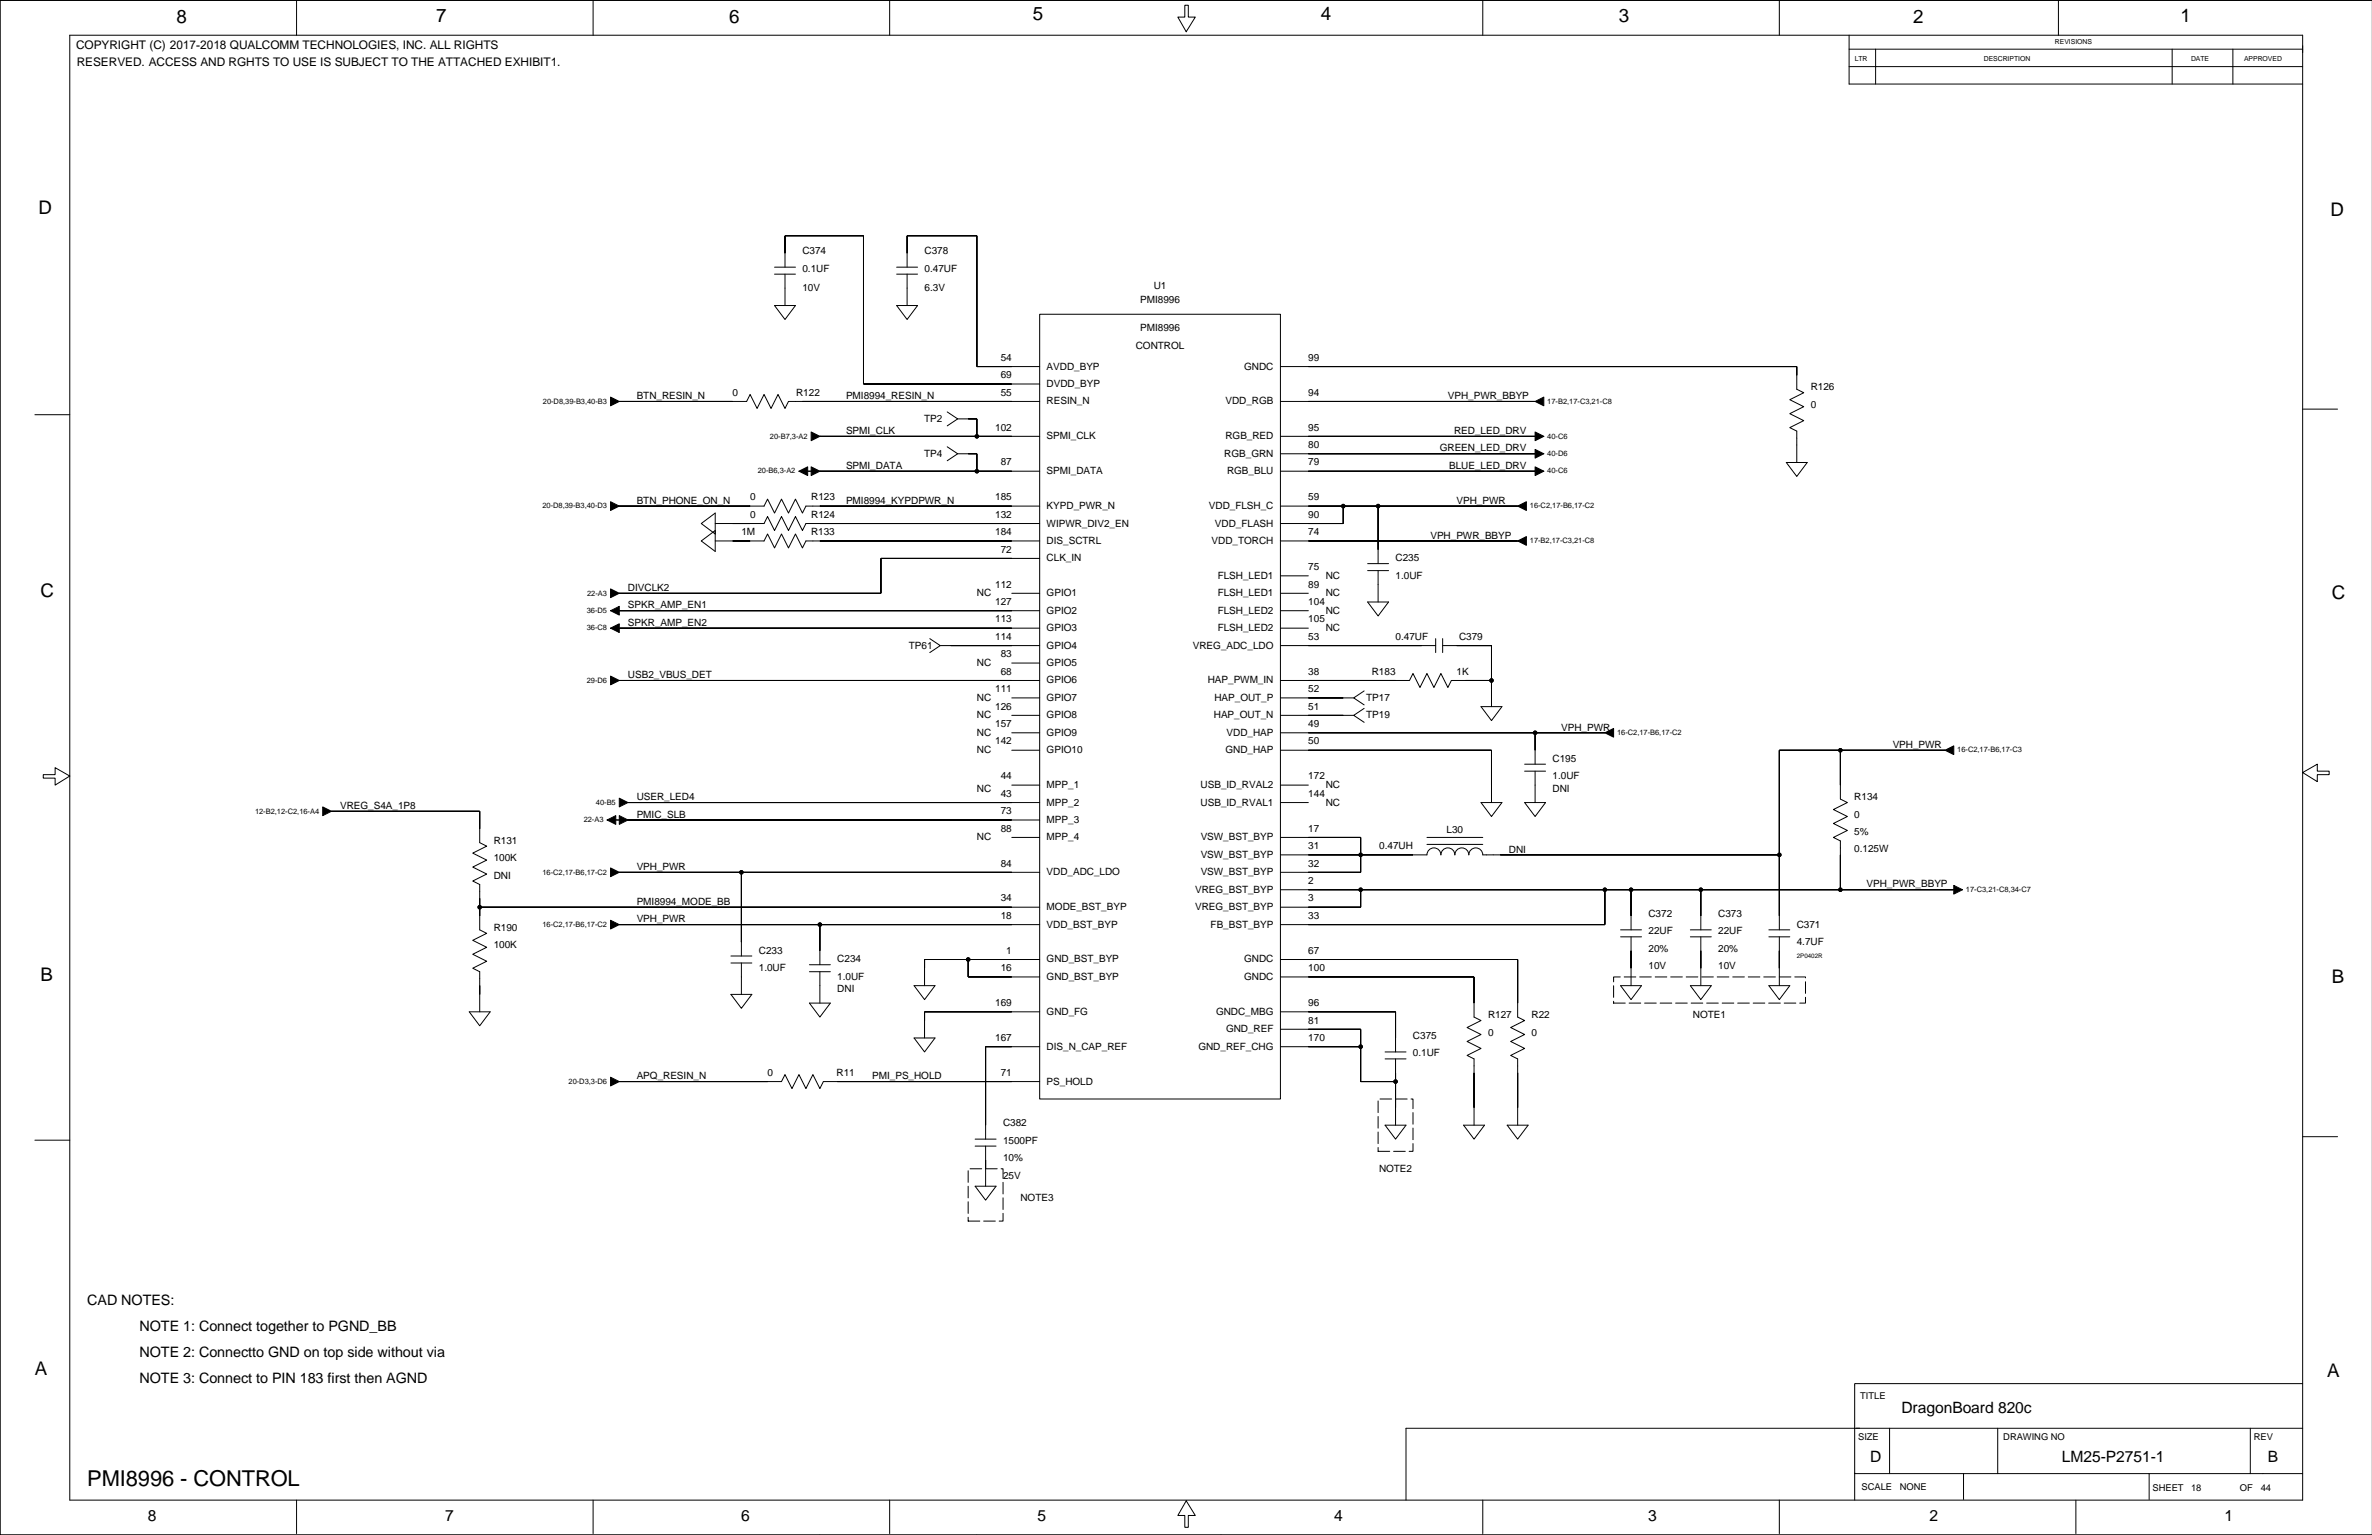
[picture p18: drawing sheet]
<svg xmlns="http://www.w3.org/2000/svg" width="863mm" height="559mm" viewBox="0 0 863 559" stroke-linecap="round" stroke-linejoin="round" font-family="sans-serif">
<defs><g id="words">
<text font-size="8" x="31.7" y="541.1">PMI8996 - CONTROL</text>
<g font-size="6.8">
<text x="64.2" y="8.2">8</text>
<text x="158.7" y="8">7</text>
<text x="265.4" y="8.2">6</text>
<text x="375.8" y="7.5">5</text>
<text x="480.7" y="7.5">4</text>
<text x="589.1" y="8">3</text>
<text x="696.3" y="8.2">2</text>
<text x="793.6" y="8">1</text>
<text x="14" y="77.8">D</text>
<text x="848.2" y="78.6">D</text>
<text x="14.7" y="217.5">C</text>
<text x="848.7" y="218.2">C</text>
<text x="14.7" y="357.1">B</text>
<text x="848.7" y="357.9">B</text>
<text x="12.7" y="500.6">A</text>
<text x="846.9" y="501.4">A</text>
</g>
<g font-size="5.7">
<text x="692" y="514.3">DragonBoard 820c</text>
<text x="680.6" y="532.1">D</text>
<text x="750.4" y="532.1">LM25-P2751-1</text>
<text x="825.3" y="532.1">B</text>
<text x="53.8" y="553.7">8</text>
<text x="162" y="553.7">7</text>
<text x="269.7" y="553.7">6</text>
<text x="377.6" y="553.7">5</text>
<text x="485.5" y="553.7">4</text>
<text x="599.8" y="553.7">3</text>
<text x="702.1" y="553.7">2</text>
<text x="809.6" y="553.7">1</text>
</g>
<g font-size="5.2">
<text x="31.7" y="475.1">CAD NOTES:</text>
<text x="50.8" y="484.6">NOTE 1: Connect together to PGND_BB</text>
<text x="50.8" y="494.1">NOTE 2: Connectto GND on top side without via</text>
<text x="50.8" y="503.6">NOTE 3: Connect to PIN 183 first then AGND</text>
</g>
<g font-size="4.3">
<text x="27.7" y="18">COPYRIGHT (C) 2017-2018 QUALCOMM TECHNOLOGIES, INC. ALL RIGHTS</text>
<text x="27.9" y="24.1">RESERVED. ACCESS AND RGHTS TO USE IS SUBJECT TO THE ATTACHED EXHIBIT1.</text>
</g>
<g font-size="3.6">
<text x="292" y="92.6">C374</text>
<text x="336.5" y="92.6">C378</text>
<text x="292" y="98.9">0.1UF</text>
<text x="336.5" y="98.9">0.47UF</text>
<text x="292" y="106">10V</text>
<text x="336.5" y="106">6.3V</text>
<text x="419.9" y="105.3">U1</text>
<text x="414.9" y="110.4">PMI8996</text>
<text x="414.9" y="120.6">PMI8996</text>
<text x="364.2" y="131.3">54</text>
<text x="413.3" y="126.9">CONTROL</text>
<text x="476.1" y="131.3">99</text>
<text x="364.2" y="137.7">69</text>
<text x="380.9" y="134.5">AVDD_BYP</text>
<text x="452.8" y="134.5">GNDC</text>
<text x="380.9" y="140.9">DVDD_BYP</text>
<text x="659" y="142.1">R126</text>
<text x="231.7" y="145.3">BTN_RESIN_N</text>
<text x="266.6" y="144.1">0</text>
<text x="289.7" y="144.1">R122</text>
<text x="307.9" y="145.3">PMI8994_RESIN_N</text>
<text x="364.2" y="144">55</text>
<text x="380.9" y="147.2">RESIN_N</text>
<text x="446" y="147.2">VDD_RGB</text>
<text x="476.1" y="144">94</text>
<text x="526.9" y="145.3">VPH_PWR_BBYP</text>
<text x="659" y="148.4">0</text>
<text x="336.3" y="153.6">TP2</text>
<text x="307.9" y="158">SPMI_CLK</text>
<text x="362.2" y="156.7">102</text>
<text x="380.9" y="159.9">SPMI_CLK</text>
<text x="446" y="159.9">RGB_RED</text>
<text x="476.1" y="156.7">95</text>
<text x="529.2" y="158">RED_LED_DRV</text>
<text x="336.3" y="166.3">TP4</text>
<text x="445.6" y="166.3">RGB_GRN</text>
<text x="476.1" y="163.1">80</text>
<text x="524" y="164.4">GREEN_LED_DRV</text>
<text x="307.9" y="170.7">SPMI_DATA</text>
<text x="364.2" y="169.4">87</text>
<text x="380.9" y="172.6">SPMI_DATA</text>
<text x="446.6" y="172.6">RGB_BLU</text>
<text x="476.1" y="169.4">79</text>
<text x="527.4" y="170.7">BLUE_LED_DRV</text>
<text x="231.7" y="183.4">BTN_PHONE_ON_N</text>
<text x="273" y="182.1">0</text>
<text x="295.2" y="182.1">R123</text>
<text x="307.9" y="183.4">PMI8994_KYPDPWR_N</text>
<text x="362.2" y="182.1">185</text>
<text x="380.9" y="185.3">KYPD_PWR_N</text>
<text x="440" y="185.3">VDD_FLSH_C</text>
<text x="476.1" y="182.1">59</text>
<text x="530.1" y="183.4">VPH_PWR</text>
<text x="273" y="188.5">0</text>
<text x="295.2" y="188.5">R124</text>
<text x="362.2" y="188.5">132</text>
<text x="380.9" y="191.7">WIPWR_DIV2_EN</text>
<text x="442.2" y="191.7">VDD_FLASH</text>
<text x="476.1" y="188.5">90</text>
<text x="269.8" y="194.8">1M</text>
<text x="295.2" y="194.8">R133</text>
<text x="362.2" y="194.8">184</text>
<text x="476.1" y="194.8">74</text>
<text x="520.6" y="196.1">VPH_PWR_BBYP</text>
<text x="364.2" y="201.2">72</text>
<text x="380.9" y="198">DIS_SCTRL</text>
<text x="441" y="198">VDD_TORCH</text>
<text x="380.9" y="204.4">CLK_IN</text>
<text x="476.1" y="207.5">75</text>
<text x="507.9" y="204.4">C235</text>
<text x="228.5" y="215.2">DIVCLK2</text>
<text x="362.2" y="213.9">112</text>
<text x="443.2" y="210.7">FLSH_LED1</text>
<text x="476.1" y="213.9">89</text>
<text x="482.5" y="210.7">NC</text>
<text x="507.9" y="210.7">1.0UF</text>
<text x="228.5" y="221.5">SPKR_AMP_EN1</text>
<text x="355.5" y="217.1">NC</text>
<text x="362.2" y="220.2">127</text>
<text x="380.9" y="217.1">GPIO1</text>
<text x="443.2" y="217.1">FLSH_LED1</text>
<text x="476.1" y="220.2">104</text>
<text x="482.5" y="217.1">NC</text>
<text x="228.5" y="227.8">SPKR_AMP_EN2</text>
<text x="362.2" y="226.6">113</text>
<text x="380.9" y="223.4">GPIO2</text>
<text x="443.2" y="223.4">FLSH_LED2</text>
<text x="476.1" y="226.6">105</text>
<text x="482.5" y="223.4">NC</text>
<text x="362.2" y="232.9">114</text>
<text x="380.9" y="229.8">GPIO3</text>
<text x="443.2" y="229.8">FLSH_LED2</text>
<text x="476.1" y="232.9">53</text>
<text x="482.5" y="229.8">NC</text>
<text x="507.9" y="232.9">0.47UF</text>
<text x="531" y="232.9">C379</text>
<text x="330.8" y="236.1">TP61</text>
<text x="364.2" y="239.3">83</text>
<text x="380.9" y="236.1">GPIO4</text>
<text x="434.1" y="236.1">VREG_ADC_LDO</text>
<text x="355.5" y="242.5">NC</text>
<text x="364.2" y="245.6">68</text>
<text x="380.9" y="242.5">GPIO5</text>
<text x="476.1" y="245.6">38</text>
<text x="499.2" y="245.6">R183</text>
<text x="530.1" y="245.6">1K</text>
<text x="228.5" y="246.9">USB2_VBUS_DET</text>
<text x="362.2" y="252">111</text>
<text x="380.9" y="248.8">GPIO6</text>
<text x="439.6" y="248.8">HAP_PWM_IN</text>
<text x="476.1" y="252">52</text>
<text x="355.5" y="255.2">NC</text>
<text x="380.9" y="255.2">GPIO7</text>
<text x="442" y="255.2">HAP_OUT_P</text>
<text x="497.2" y="255.2">TP17</text>
<text x="355.5" y="261.5">NC</text>
<text x="362.2" y="258.3">126</text>
<text x="380.9" y="261.5">GPIO8</text>
<text x="441.8" y="261.5">HAP_OUT_N</text>
<text x="476.1" y="258.3">51</text>
<text x="497.2" y="261.5">TP19</text>
<text x="355.5" y="267.9">NC</text>
<text x="362.2" y="264.7">157</text>
<text x="380.9" y="267.9">GPIO9</text>
<text x="446.4" y="267.9">VDD_HAP</text>
<text x="476.1" y="264.7">49</text>
<text x="568.2" y="265.9">VPH_PWR</text>
<text x="355.5" y="274.2">NC</text>
<text x="362.2" y="271">142</text>
<text x="380.9" y="274.2">GPIO10</text>
<text x="446" y="274.2">GND_HAP</text>
<text x="476.1" y="271">50</text>
<text x="688.8" y="272.3">VPH_PWR</text>
<text x="565" y="277.4">C195</text>
<text x="364.2" y="283.7">44</text>
<text x="380.9" y="286.9">MPP_1</text>
<text x="436.9" y="286.9">USB_ID_RVAL2</text>
<text x="476.1" y="283.7">172</text>
<text x="482.5" y="286.9">NC</text>
<text x="565" y="283.7">1.0UF</text>
<text x="231.7" y="291.3">USER_LED4</text>
<text x="355.5" y="288.2">NC</text>
<text x="364.2" y="290.1">43</text>
<text x="380.9" y="293.2">MPP_2</text>
<text x="436.9" y="293.2">USB_ID_RVAL1</text>
<text x="476.1" y="290.1">144</text>
<text x="482.5" y="293.2">NC</text>
<text x="565" y="288.2">DNI</text>
<text x="674.9" y="291.3">R134</text>
<text x="123.8" y="294.5">VREG_S4A_1P8</text>
<text x="231.7" y="297.7">PMIC_SLB</text>
<text x="364.2" y="296.4">73</text>
<text x="380.9" y="299.6">MPP_3</text>
<text x="674.9" y="297.6">0</text>
<text x="355.5" y="305.9">NC</text>
<text x="364.2" y="302.8">88</text>
<text x="380.9" y="305.9">MPP_4</text>
<text x="437" y="305.9">VSW_BST_BYP</text>
<text x="476.1" y="302.8">17</text>
<text x="526.5" y="303.4">L30</text>
<text x="674.9" y="304">5%</text>
<text x="179.7" y="307.1">R131</text>
<text x="476.1" y="309.1">31</text>
<text x="502" y="309.1">0.47UH</text>
<text x="549.1" y="310.4">DNI</text>
<text x="674.9" y="310.3">0.125W</text>
<text x="179.7" y="313.5">100K</text>
<text x="231.7" y="316.7">VPH_PWR</text>
<text x="364.2" y="315.5">84</text>
<text x="437" y="312.3">VSW_BST_BYP</text>
<text x="476.1" y="315.5">32</text>
<text x="179.7" y="319.9">DNI</text>
<text x="380.9" y="318.6">VDD_ADC_LDO</text>
<text x="437" y="318.6">VSW_BST_BYP</text>
<text x="476.1" y="321.8">2</text>
<text x="679.3" y="323.1">VPH_PWR_BBYP</text>
<text x="231.7" y="329.4">PMI8994_MODE_BB</text>
<text x="364.2" y="328.2">34</text>
<text x="435" y="325">VREG_BST_BYP</text>
<text x="476.1" y="328.2">3</text>
<text x="231.7" y="335.8">VPH_PWR</text>
<text x="364.2" y="334.5">18</text>
<text x="380.9" y="331.3">MODE_BST_BYP</text>
<text x="435" y="331.3">VREG_BST_BYP</text>
<text x="476.1" y="334.5">33</text>
<text x="599.9" y="333.8">C372</text>
<text x="625.3" y="333.8">C373</text>
<text x="179.7" y="338.9">R190</text>
<text x="380.9" y="337.7">VDD_BST_BYP</text>
<text x="440.6" y="337.7">FB_BST_BYP</text>
<text x="599.9" y="340.2">22UF</text>
<text x="625.3" y="340.2">22UF</text>
<text x="653.9" y="337.7">C371</text>
<text x="179.7" y="345.2">100K</text>
<text x="276.2" y="347.2">C233</text>
<text x="366.2" y="347.2">1</text>
<text x="476.1" y="347.2">67</text>
<text x="599.9" y="346.5">20%</text>
<text x="625.3" y="346.5">20%</text>
<text x="653.9" y="344">4.7UF</text>
<text x="276.2" y="353.6">1.0UF</text>
<text x="304.7" y="350.4">C234</text>
<text x="364.2" y="353.5">16</text>
<text x="380.9" y="350.4">GND_BST_BYP</text>
<text x="452.8" y="350.4">GNDC</text>
<text x="476.1" y="353.5">100</text>
<text x="599.9" y="352.9">10V</text>
<text x="625.3" y="352.9">10V</text>
<text x="304.7" y="356.7">1.0UF</text>
<text x="380.9" y="356.7">GND_BST_BYP</text>
<text x="452.8" y="356.7">GNDC</text>
<text x="304.7" y="361.2">DNI</text>
<text x="362.2" y="366.2">169</text>
<text x="380.9" y="369.4">GND_FG</text>
<text x="442.6" y="369.4">GNDC_MBG</text>
<text x="476.1" y="366.2">96</text>
<text x="541.5" y="370.6">R127</text>
<text x="557.4" y="370.6">R22</text>
<text x="616.1" y="370.7">NOTE1</text>
<text x="446.2" y="375.8">GND_REF</text>
<text x="476.1" y="372.6">81</text>
<text x="541.5" y="377">0</text>
<text x="557.4" y="377">0</text>
<text x="362.2" y="378.9">167</text>
<text x="380.9" y="382.1">DIS_N_CAP_REF</text>
<text x="436.1" y="382.1">GND_REF_CHG</text>
<text x="476.1" y="378.9">170</text>
<text x="514.2" y="378.3">C375</text>
<text x="514.2" y="384.6">0.1UF</text>
<text x="231.7" y="392.9">APQ_RESIN_N</text>
<text x="279.3" y="391.6">0</text>
<text x="304.5" y="391.6">R11</text>
<text x="317.4" y="392.9">PMI_PS_HOLD</text>
<text x="364.2" y="391.6">71</text>
<text x="380.9" y="394.8">PS_HOLD</text>
<text x="365" y="410">C382</text>
<text x="365" y="416.3">1500PF</text>
<text x="365" y="422.7">10%</text>
<text x="365" y="429">25V</text>
<text x="501.9" y="426.6">NOTE2</text>
<text x="371.4" y="437.3">NOTE3</text>
</g>
<g font-size="3.4">
<text x="677" y="509.3">TITLE</text>
<text x="676.2" y="524.3">SIZE</text>
<text x="729.1" y="524.3">DRAWING NO</text>
<text x="820.2" y="524.3">REV</text>
<text x="677.5" y="542.6">SCALE</text>
<text x="691.4" y="542.6">NONE</text>
<text x="783.4" y="542.8">SHEET</text>
<text x="797.4" y="542.8">18</text>
<text x="815.2" y="542.8">OF</text>
<text x="822.8" y="542.8">44</text>
</g>
<g font-size="2.7">
<text x="197.6" y="147">20-D8,39-B3,40-B3</text>
<text x="563.1" y="147">17-B2,17-C3,21-C8</text>
<text x="280.2" y="159.7">20-B7,3-A2</text>
<text x="563.1" y="159.7">40-C6</text>
<text x="563.1" y="166">40-D6</text>
<text x="275.8" y="172.4">20-B6,3-A2</text>
<text x="563.1" y="172.4">40-C6</text>
<text x="197.4" y="185">20-D8,39-B3,40-D3</text>
<text x="556.8" y="185">16-C2,17-B6,17-C2</text>
<text x="556.8" y="197.7">17-B2,17-C3,21-C8</text>
<text x="213.7" y="216.8">22-A3</text>
<text x="213.5" y="223.1">36-D5</text>
<text x="213.5" y="229.5">36-C8</text>
<text x="213.5" y="248.5">29-D6</text>
<text x="588.5" y="267.6">16-C2,17-B6,17-C2</text>
<text x="712.3" y="273.9">16-C2,17-B6,17-C3</text>
<text x="216.9" y="293">40-B5</text>
<text x="92.8" y="296.1">12-B2,12-C2,16-A4</text>
<text x="212.4" y="299.3">22-A3</text>
<text x="197.4" y="318.4">16-C2,17-B6,17-C2</text>
<text x="715.5" y="324.7">17-C3,21-C8,34-C7</text>
<text x="197.4" y="337.4">16-C2,17-B6,17-C2</text>
<text x="206.9" y="394.6">20-D3,3-D6</text>
</g>
<g font-size="2.5">
<text x="747.9" y="16.1">REVISIONS</text>
<text x="675" y="22.2">LTR</text>
<text x="722" y="22.2">DESCRIPTION</text>
<text x="797.4" y="22.2">DATE</text>
<text x="816.7" y="22.2">APPROVED</text>
</g>
<text font-size="2.3" x="653.9" y="348.8">2P0402R</text>
</g></defs>
<g fill="none" stroke="#000" stroke-width=".36">
<path d="M0 .1h863.3h-863.3v558.7zM25.4 12.8h812.6v533.3h-812.6zM107.9 .1v12.7M215.9 .1v12.7M323.8 .1v12.7M431.2 1.9h1.3v4.3h2.5l-3.3 5.4-3-5.4h2.5zM539.6 .1v12.7M647.6 .1v12.7M672.9 12.8v17.8h165.1M672.9 17.9h165.1M682.6 17.9v12.7M749.1 .1v12.7"/>
<path d="M790.5 17.9v12.7M812.6 17.9v12.7M672.9 24.3h165.1M281.9 99.8h7.6M281.9 97.3h7.6M285.7 97.3v-11.5h28.6v54h64.1M285.7 99.8v11.4M326.3 99.8h7.6M326.3 97.3h7.6M330.1 97.3v-11.5h25.4v47.6h22.9M330.1 99.8v11.4M281.9 111.2h7.6l-3.8 5.1z"/>
<path d="M285.7 104.9h.1M326.3 111.2h7.6l-3.8 5.1zM330.1 104.9h.1M378.4 114.4h87.6v285.7h-87.6zM466 133.4h187.9v8.3l2.5 1.3-5 2.5 5 2.5-5 2.6 5 2.5-5 2.6 2.5 1.2v11.5M12.7 151h12.7M225.4 146.1h.1M225.4 146.1h46.3l1.3-2.5 2.5 5.1 2.6-5.1 2.5 5.1 2.5-5.1 2.6 5.1 1.3-2.6h91.4M298.4 158.8h.1M298.4 158.8h80M344.7 150l3.8 2.5-3.8 2.5M348.5 152.5h7v6.3"/>
<path d="M466 146.1h92.7M466 158.8h92.7M558.7 158.8h.1M558.7 146.1h.1M838 148.9h12.7M293.9 171.5h3.2M298.4 171.5h.1M298.4 171.5h80M344.7 162.7l3.8 2.5-3.8 2.5M348.5 165.2h7v6.3M466 165.2h92.7M466 171.5h92.7"/>
<path d="M558.7 165.2h.1M558.7 171.5h.1M650.1 168.4h7.6l-3.8 5zM653.9 162h.1M225.4 184.2h52.7l1.2-2.5 2.6 5.1 2.5-5.1 2.6 5.1 2.5-5.1 2.5 5.1 1.3-2.6h85.1M225.4 184.2h.1M260.3 193.1l-5.1 3.8 5.1 3.8v-13.9l-5.1 3.8 5.1 3.8M260.3 190.6h17.8l1.2-2.6 2.6 5.1 2.5-5.1 2.6 5.1 2.5-5.1 2.5 5.1 1.3-2.5h85.1M260.3 196.9h17.8l1.2-2.5 2.6 5.1 2.5-5.1 2.6 5.1 2.5-5.1 2.5 5.1 1.3-2.6h85.1M466 184.2h86.3M466 196.9h86.3M488.8 184.2v6.4h-22.8"/>
<path d="M501.5 184.2v21M552.3 196.9h.1M552.3 184.2h.1M225.4 216h.1M368.2 216h10.2M378.4 203.3h-57.8v12.7h-95.2M466 216h10.1M466 209.6h10.1M497.7 219.2h7.6l-3.8 5zM497.7 207.7h7.6M497.7 205.2h7.6M501.5 212.8h.1"/>
<path d="M501.5 207.7v11.5M225.4 222.3h153M225.4 228.7h153M225.4 222.3h.1M225.4 228.7h.1M338.4 232.5l3.8 2.5-3.8 2.6M342.2 235h36.2M466 235h56.5M466 222.3h10.1M466 228.7h10.1M522.5 232.5v5.1M525 235h17.8v22.2"/>
<path d="M525 232.5v5.1M225.4 247.7h153M225.4 247.7h.1M368.2 254.1h10.2M368.2 241.4h10.2M466 247.7h47l1.2-2.5 2.6 5.1 2.5-5.1 2.6 5.1 2.5-5.1 2.5 5.1 1.3-2.6h14.6M466 254.1h26.6M496.5 251.5l-3.9 2.6 3.9 2.5M496.5 257.9l-3.9 2.5 3.9 2.6M539 257.2h7.6l-3.8 5.1zM368.2 273.1h10.2M368.2 266.8h10.2"/>
<path d="M368.2 260.4h10.2M466 273.1h76.8v19.1M466 266.8h118.1M466 260.4h26.6M554.9 278.2h7.6M558.7 266.8v11.4M584.1 266.8h.1M669.8 273.1v17.8l2.5 1.3-5.1 2.5 5.1 2.5-5.1 2.6 5.1 2.5-5.1 2.6 2.6 1.2v17.8M707.9 273.1h.1M707.9 273.1h-60.3v65.4M15.7 282h4.4v-2.5l5.3 3-5.3 3.3v-2.5h-4.4zM120.6 295.3h.1"/>
<path d="M120.6 295.3h54v11.5l2.5 1.2-5.1 2.6 5.1 2.5-5.1 2.6 5.1 2.5-5.1 2.5 2.6 1.3v16.5l2.5 1.3-5.1 2.5 5.1 2.6-5.1 2.5 5.1 2.5-5.1 2.6 2.6 1.2v14.6M224.1 298.5h3.2M228.5 292.2h149.9M228.5 298.5h149.9M228.5 298.5h.1M228.5 292.2h.1M368.2 285.8h10.2M466 292.2h10.1M466 285.8h10.1M539 292.2h7.6l-3.8 5zM554.9 292.2h7.6l-3.8 5zM554.9 280.7h7.6"/>
<path d="M558.7 285.8h.1M558.7 280.7v11.5M838 281.2l5.3-3v2.5h4.4v1.3h-4.4v2.5zM225.4 317.6h153M225.4 317.6h.1M269.8 317.6v30.4M368.2 304.9h10.2M466 311.2h53.3a2.54 2.54 0 0 1 2.6-2.5 2.54 2.54 0 0 1 2.5 2.5 2.54 2.54 0 0 1 2.5-2.5 2.54 2.54 0 0 1 2.6 2.5 2.54 2.54 0 0 1 2.5-2.5 2.54 2.54 0 0 1 2.5 2.5 2.54 2.54 0 0 1 2.6-2.5 2.54 2.54 0 0 1 2.5 2.5h108M466 304.9h29.2v12.7h-29.2M519.3 304.9h20.3M519.3 307.4h20.3M174.6 330.3h203.8"/>
<path d="M225.4 336.6h.1M225.4 336.6h153M298.4 336.6v14.6M466 323.9h245M495.2 323.9v6.4h-29.2M584.1 323.9v12.7h-118.1M589.8 338.5h7.6M593.6 323.9v14.6M615.2 338.5h7.6M619 323.9v14.6M643.7 338.5h7.7M711 323.9h.1"/>
<path d="M266 350.6h7.6M266 348h7.6M269.8 355.6h.1M269.8 350.6v11.4M294.6 353.7h7.6M294.6 351.2h7.6M298.4 358.8h.1M298.4 353.7v11.5M332.7 358.8h7.6l-3.8 5.1zM352.3 349.3v6.3h26.1M378.4 349.3h-41.9v9.5M466 349.3h86.3v20.9l2.6 1.3-5.1 2.6 5.1 2.5-5.1 2.5 5.1 2.6-5.1 2.5 2.5 1.3v24.1"/>
<path d="M466 355.6h70.5v14.6l2.5 1.3-5.1 2.6 5.1 2.5-5.1 2.5 5.1 2.6-5.1 2.5 2.6 1.3v24.1M589.8 358.8h7.6l-3.8 5.1zM589.8 341h7.6M593.6 341v17.8M615.2 358.8h7.6l-3.8 5.1zM615.2 341h7.6M619 341v17.8M643.7 358.8h7.7l-3.8 5.1zM643.7 341h7.7M647.6 341v17.8M170.8 368.3h7.6l-3.8 5.1zM266 362h7.6l-3.8 5.1z"/>
<path d="M294.6 365.2h7.6l-3.8 5zM332.7 377.9h7.6l-3.8 5zM378.4 368.3h-41.9v9.6M466 374.7h29.2v19h12.7M466 368.3h41.9v14.6M225.4 393.7h59l1.3-2.5 2.5 5.1 2.6-5.1 2.5 5.1 2.5-5.1 2.6 5.1 1.3-2.6h78.7M225.4 393.7h.1M378.4 381h-19.7v33.7M466 381h29.2M504.1 385.5h7.6M504.1 382.9h7.6M507.9 385.5v24.1"/>
<path d="M12.7 415.1h12.7M354.9 417.2h7.6M354.9 414.7h7.6M358.7 417.2v14.6M504.1 409.6h7.6l-3.8 5.1zM532.6 409.6h7.7l-3.8 5.1zM548.5 409.6h7.6l-3.8 5.1zM838 413.8h12.7M354.9 431.8h7.6l-3.8 5.1zM687.7 519.9v16.6M727 519.9v16.6M819 519.9v16.6"/>
<path d="M838 503.7h-163v42.4M838 519.9h-326.3v26.2M675 536.5h163M714.6 536.5v9.3M782.1 536.5v9.3M0 558.8h863.3M107.9 546.1v12.2M215.9 546.1v12.2M298.4 558.8h.1M323.8 546.1v12.2M355.5 558.8h.1M431.7 546.4l3.3 5.3h-2.5v4.3h-1.3v-4.3h-2.5z"/>
<path d="M444.4 558.8h.1M539.6 546.1v12.2M539.6 558.8h.1M647.6 546.1v12.2M755.5 546.1v12.2"/>
<circle cx="355.5" cy="158.8" r=".63"/>
<circle cx="355.5" cy="171.5" r=".63"/>
<circle cx="488.8" cy="184.2" r=".63"/>
<circle cx="501.5" cy="184.2" r=".63"/>
<circle cx="542.8" cy="247.7" r=".63"/>
<circle cx="558.7" cy="266.8" r=".63"/>
<circle cx="669.8" cy="273.1" r=".63"/>
<circle cx="269.8" cy="317.6" r=".63"/>
<circle cx="495.2" cy="311.2" r=".63"/>
<circle cx="647.6" cy="311.2" r=".63"/>
<circle cx="174.6" cy="330.3" r=".63"/>
<circle cx="298.4" cy="336.6" r=".63"/>
<circle cx="495.2" cy="323.9" r=".63"/>
<circle cx="584.1" cy="323.9" r=".63"/>
<circle cx="593.6" cy="323.9" r=".63"/>
<circle cx="619" cy="323.9" r=".63"/>
<circle cx="669.8" cy="323.9" r=".63"/>
<circle cx="352.3" cy="349.3" r=".63"/>
<circle cx="495.2" cy="381" r=".63"/>
<circle cx="507.9" cy="393.7" r=".63"/>
</g>
<g fill="#000" stroke="#000" stroke-width=".36">
<path d="M285.7 85.8v6.4z" fill-rule="evenodd"/>
<path d="M314.3 85.8v54z" fill-rule="evenodd"/>
<path d="M285.7 85.8h28.6z" fill-rule="evenodd"/>
<path d="M330.1 85.8v6.4z" fill-rule="evenodd"/>
<path d="M330.1 85.8h25.4z" fill-rule="evenodd"/>
<path d="M355.5 85.8v47.6z" fill-rule="evenodd"/>
<path d="M355.5 133.4h12.7z" fill-rule="evenodd"/>
<path d="M314.3 139.8h53.9z" fill-rule="evenodd"/>
<path d="M653.9 133.4v3.2z" fill-rule="evenodd"/>
<path d="M476.1 133.4h177.8z" fill-rule="evenodd"/>
<path d="M222.2 144.6l3.2 1.5-3.2 1.6z" fill-rule="evenodd"/>
<path d="M225.4 146.1h41.2z" fill-rule="evenodd"/>
<path d="M295.2 157.3l3.2 1.5-3.2 1.6z" fill-rule="evenodd"/>
<path d="M355.5 152.5v6.3z" fill-rule="evenodd"/>
<path d="M352.3 152.5h3.2z" fill-rule="evenodd"/>
<path d="M298.4 158.8h57.1z" fill-rule="evenodd"/>
<path d="M355.5 158.8h12.7z" fill-rule="evenodd"/>
<path d="M292 146.1h76.2z" fill-rule="evenodd"/>
<path d="M476.1 158.8h82.6z" fill-rule="evenodd"/>
<path d="M476.1 146.1h82.6z" fill-rule="evenodd"/>
<path d="M558.7 146.1l3.1-1.5v3.1z" fill-rule="evenodd"/>
<path d="M558.7 157.3l3.1 1.5-3.1 1.6z" fill-rule="evenodd"/>
<path d="M290.8 171.5l3.1-1.5v3.1z" fill-rule="evenodd"/>
<path d="M295.2 170l3.2 1.5-3.2 1.6z" fill-rule="evenodd"/>
<path d="M298.4 171.5h57.1z" fill-rule="evenodd"/>
<path d="M352.3 165.2h3.2z" fill-rule="evenodd"/>
<path d="M355.5 165.2v6.3z" fill-rule="evenodd"/>
<path d="M355.5 171.5h12.7z" fill-rule="evenodd"/>
<path d="M476.1 165.2h82.6z" fill-rule="evenodd"/>
<path d="M476.1 171.5h82.6z" fill-rule="evenodd"/>
<path d="M558.7 163.6l3.1 1.6-3.1 1.6z" fill-rule="evenodd"/>
<path d="M558.7 170l3.1 1.5-3.1 1.6z" fill-rule="evenodd"/>
<path d="M222.2 182.6l3.2 1.6-3.2 1.6z" fill-rule="evenodd"/>
<path d="M225.4 184.2h47.6z" fill-rule="evenodd"/>
<path d="M266.6 190.6h6.4z" fill-rule="evenodd"/>
<path d="M266.6 196.9h6.4z" fill-rule="evenodd"/>
<path d="M298.4 184.2h69.8z" fill-rule="evenodd"/>
<path d="M298.4 190.6h69.8z" fill-rule="evenodd"/>
<path d="M298.4 196.9h69.8z" fill-rule="evenodd"/>
<path d="M476.1 190.6h12.7z" fill-rule="evenodd"/>
<path d="M488.8 184.2v6.4z" fill-rule="evenodd"/>
<path d="M476.1 184.2h12.7z" fill-rule="evenodd"/>
<path d="M501.5 184.2v15.9z" fill-rule="evenodd"/>
<path d="M488.8 184.2h12.7z" fill-rule="evenodd"/>
<path d="M476.1 196.9h76.2z" fill-rule="evenodd"/>
<path d="M501.5 184.2h50.8z" fill-rule="evenodd"/>
<path d="M552.3 196.9l3.2-1.6v3.2z" fill-rule="evenodd"/>
<path d="M552.3 184.2l3.2-1.6v3.2z" fill-rule="evenodd"/>
<path d="M222.2 214.4l3.2 1.6-3.2 1.6z" fill-rule="evenodd"/>
<path d="M225.4 216h95.2z" fill-rule="evenodd"/>
<path d="M320.6 203.3v12.7z" fill-rule="evenodd"/>
<path d="M320.6 203.3h47.6z" fill-rule="evenodd"/>
<path d="M222.2 222.3l3.2-1.6v3.2z" fill-rule="evenodd"/>
<path d="M222.2 228.7l3.2-1.6v3.2z" fill-rule="evenodd"/>
<path d="M225.4 222.3h142.8z" fill-rule="evenodd"/>
<path d="M225.4 228.7h142.8z" fill-rule="evenodd"/>
<path d="M346 235h22.2z" fill-rule="evenodd"/>
<path d="M476.1 235h41.3z" fill-rule="evenodd"/>
<path d="M530.1 235h12.7z" fill-rule="evenodd"/>
<path d="M542.8 235v12.7z" fill-rule="evenodd"/>
<path d="M222.2 246.1l3.2 1.6-3.2 1.6z" fill-rule="evenodd"/>
<path d="M225.4 247.7h142.8z" fill-rule="evenodd"/>
<path d="M476.1 254.1h12.7z" fill-rule="evenodd"/>
<path d="M476.1 247.7h31.8z" fill-rule="evenodd"/>
<path d="M533.3 247.7h9.5z" fill-rule="evenodd"/>
<path d="M542.8 247.7v3.2z" fill-rule="evenodd"/>
<path d="M476.1 260.4h12.7z" fill-rule="evenodd"/>
<path d="M542.8 273.1v12.7z" fill-rule="evenodd"/>
<path d="M476.1 273.1h66.7z" fill-rule="evenodd"/>
<path d="M558.7 266.8v6.3z" fill-rule="evenodd"/>
<path d="M476.1 266.8h82.6z" fill-rule="evenodd"/>
<path d="M558.7 266.8h25.4z" fill-rule="evenodd"/>
<path d="M584.1 266.8l3.1-1.6v3.2z" fill-rule="evenodd"/>
<path d="M647.6 273.1v38.1z" fill-rule="evenodd"/>
<path d="M669.8 273.1v12.7z" fill-rule="evenodd"/>
<path d="M647.6 273.1h22.2z" fill-rule="evenodd"/>
<path d="M669.8 273.1h38.1z" fill-rule="evenodd"/>
<path d="M707.9 273.1l3.1-1.6v3.2z" fill-rule="evenodd"/>
<path d="M117.4 293.7l3.2 1.6-3.2 1.6z" fill-rule="evenodd"/>
<path d="M120.6 295.3h54z" fill-rule="evenodd"/>
<path d="M174.6 295.3v6.4z" fill-rule="evenodd"/>
<path d="M220.9 298.5l3.2-1.6v3.2z" fill-rule="evenodd"/>
<path d="M225.4 296.9l3.1 1.6-3.1 1.6z" fill-rule="evenodd"/>
<path d="M225.4 290.6l3.1 1.6-3.1 1.5z" fill-rule="evenodd"/>
<path d="M228.5 298.5h139.7z" fill-rule="evenodd"/>
<path d="M228.5 292.2h139.7z" fill-rule="evenodd"/>
<path d="M222.2 316l3.2 1.6-3.2 1.5z" fill-rule="evenodd"/>
<path d="M269.8 317.6v25.3z" fill-rule="evenodd"/>
<path d="M225.4 317.6h44.4z" fill-rule="evenodd"/>
<path d="M269.8 317.6h98.4z" fill-rule="evenodd"/>
<path d="M476.1 304.9h19.1z" fill-rule="evenodd"/>
<path d="M495.2 304.9v6.3z" fill-rule="evenodd"/>
<path d="M476.1 311.2h19.1z" fill-rule="evenodd"/>
<path d="M476.1 317.6h19.1z" fill-rule="evenodd"/>
<path d="M495.2 311.2v6.4z" fill-rule="evenodd"/>
<path d="M495.2 311.2h19z" fill-rule="evenodd"/>
<path d="M647.6 311.2v22.2z" fill-rule="evenodd"/>
<path d="M546 311.2h101.6z" fill-rule="evenodd"/>
<path d="M669.8 311.2v12.7z" fill-rule="evenodd"/>
<path d="M174.6 330.3v3.1z" fill-rule="evenodd"/>
<path d="M174.6 327.1v3.2z" fill-rule="evenodd"/>
<path d="M222.2 335l3.2 1.6-3.2 1.6z" fill-rule="evenodd"/>
<path d="M298.4 336.6v9.5z" fill-rule="evenodd"/>
<path d="M225.4 336.6h73z" fill-rule="evenodd"/>
<path d="M298.4 336.6h69.8z" fill-rule="evenodd"/>
<path d="M174.6 330.3h193.6z" fill-rule="evenodd"/>
<path d="M476.1 323.9h19.1z" fill-rule="evenodd"/>
<path d="M476.1 330.3h19.1z" fill-rule="evenodd"/>
<path d="M495.2 323.9v6.4z" fill-rule="evenodd"/>
<path d="M476.1 336.6h108z" fill-rule="evenodd"/>
<path d="M584.1 323.9v12.7z" fill-rule="evenodd"/>
<path d="M495.2 323.9h88.9z" fill-rule="evenodd"/>
<path d="M593.6 323.9v9.5z" fill-rule="evenodd"/>
<path d="M584.1 323.9h9.5z" fill-rule="evenodd"/>
<path d="M619 323.9v9.5z" fill-rule="evenodd"/>
<path d="M593.6 323.9h25.4z" fill-rule="evenodd"/>
<path d="M619 323.9h50.8z" fill-rule="evenodd"/>
<path d="M669.8 323.9h41.2z" fill-rule="evenodd"/>
<path d="M711 322.3l3.2 1.6-3.2 1.6z" fill-rule="evenodd"/>
<path d="M174.6 358.8v3.2z" fill-rule="evenodd"/>
<path d="M336.5 349.3v3.2z" fill-rule="evenodd"/>
<path d="M352.3 349.3v6.3z" fill-rule="evenodd"/>
<path d="M336.5 349.3h15.8z" fill-rule="evenodd"/>
<path d="M352.3 355.6h15.9z" fill-rule="evenodd"/>
<path d="M352.3 349.3h15.9z" fill-rule="evenodd"/>
<path d="M536.5 355.6v9.6z" fill-rule="evenodd"/>
<path d="M476.1 355.6h60.4z" fill-rule="evenodd"/>
<path d="M552.3 349.3v15.9z" fill-rule="evenodd"/>
<path d="M476.1 349.3h76.2z" fill-rule="evenodd"/>
<path d="M593.6 346.1v6.4z" fill-rule="evenodd"/>
<path d="M619 346.1v6.4z" fill-rule="evenodd"/>
<path d="M647.6 346.1v6.4z" fill-rule="evenodd"/>
<path d="M336.5 368.3v3.2z" fill-rule="evenodd"/>
<path d="M336.5 368.3h31.7z" fill-rule="evenodd"/>
<path d="M476.1 374.7h19.1z" fill-rule="evenodd"/>
<path d="M495.2 374.7v6.3z" fill-rule="evenodd"/>
<path d="M476.1 368.3h31.8z" fill-rule="evenodd"/>
<path d="M507.9 368.3v9.6z" fill-rule="evenodd"/>
<path d="M222.2 392.1l3.2 1.6-3.2 1.6z" fill-rule="evenodd"/>
<path d="M225.4 393.7h53.9z" fill-rule="evenodd"/>
<path d="M358.7 381v28.6z" fill-rule="evenodd"/>
<path d="M304.7 393.7h63.5z" fill-rule="evenodd"/>
<path d="M358.7 381h9.5z" fill-rule="evenodd"/>
<path d="M476.1 381h19.1z" fill-rule="evenodd"/>
<path d="M495.2 381v12.7z" fill-rule="evenodd"/>
<path d="M495.2 393.7h12.7z" fill-rule="evenodd"/>
<path d="M507.9 393.7v9.6z" fill-rule="evenodd"/>
<path d="M507.9 390.6v3.1z" fill-rule="evenodd"/>
<path d="M536.5 390.6v12.7z" fill-rule="evenodd"/>
<path d="M552.3 390.6v12.7z" fill-rule="evenodd"/>
<path d="M358.7 422.3v3.2z" fill-rule="evenodd"/>
<circle cx="355.5" cy="158.8" r=".63"/>
<circle cx="355.5" cy="171.5" r=".63"/>
<circle cx="488.8" cy="184.2" r=".63"/>
<circle cx="501.5" cy="184.2" r=".63"/>
<circle cx="542.8" cy="247.7" r=".63"/>
<circle cx="558.7" cy="266.8" r=".63"/>
<circle cx="669.8" cy="273.1" r=".63"/>
<circle cx="269.8" cy="317.6" r=".63"/>
<circle cx="495.2" cy="311.2" r=".63"/>
<circle cx="647.6" cy="311.2" r=".63"/>
<circle cx="174.6" cy="330.3" r=".63"/>
<circle cx="298.4" cy="336.6" r=".63"/>
<circle cx="495.2" cy="323.9" r=".63"/>
<circle cx="584.1" cy="323.9" r=".63"/>
<circle cx="593.6" cy="323.9" r=".63"/>
<circle cx="619" cy="323.9" r=".63"/>
<circle cx="669.8" cy="323.9" r=".63"/>
<circle cx="352.3" cy="349.3" r=".63"/>
<circle cx="495.2" cy="381" r=".63"/>
<circle cx="507.9" cy="393.7" r=".63"/>
</g>
<path d="M587.2 355.6h69.9v9.6h-69.9zM501.5 400.1h12.7v19h-12.7zM352.3 425.5h12.7v19h-12.7z" fill="none" stroke="#000" stroke-width=".36" stroke-dasharray="4.2 1.4"/>
<use href="#words"/>
</svg>
